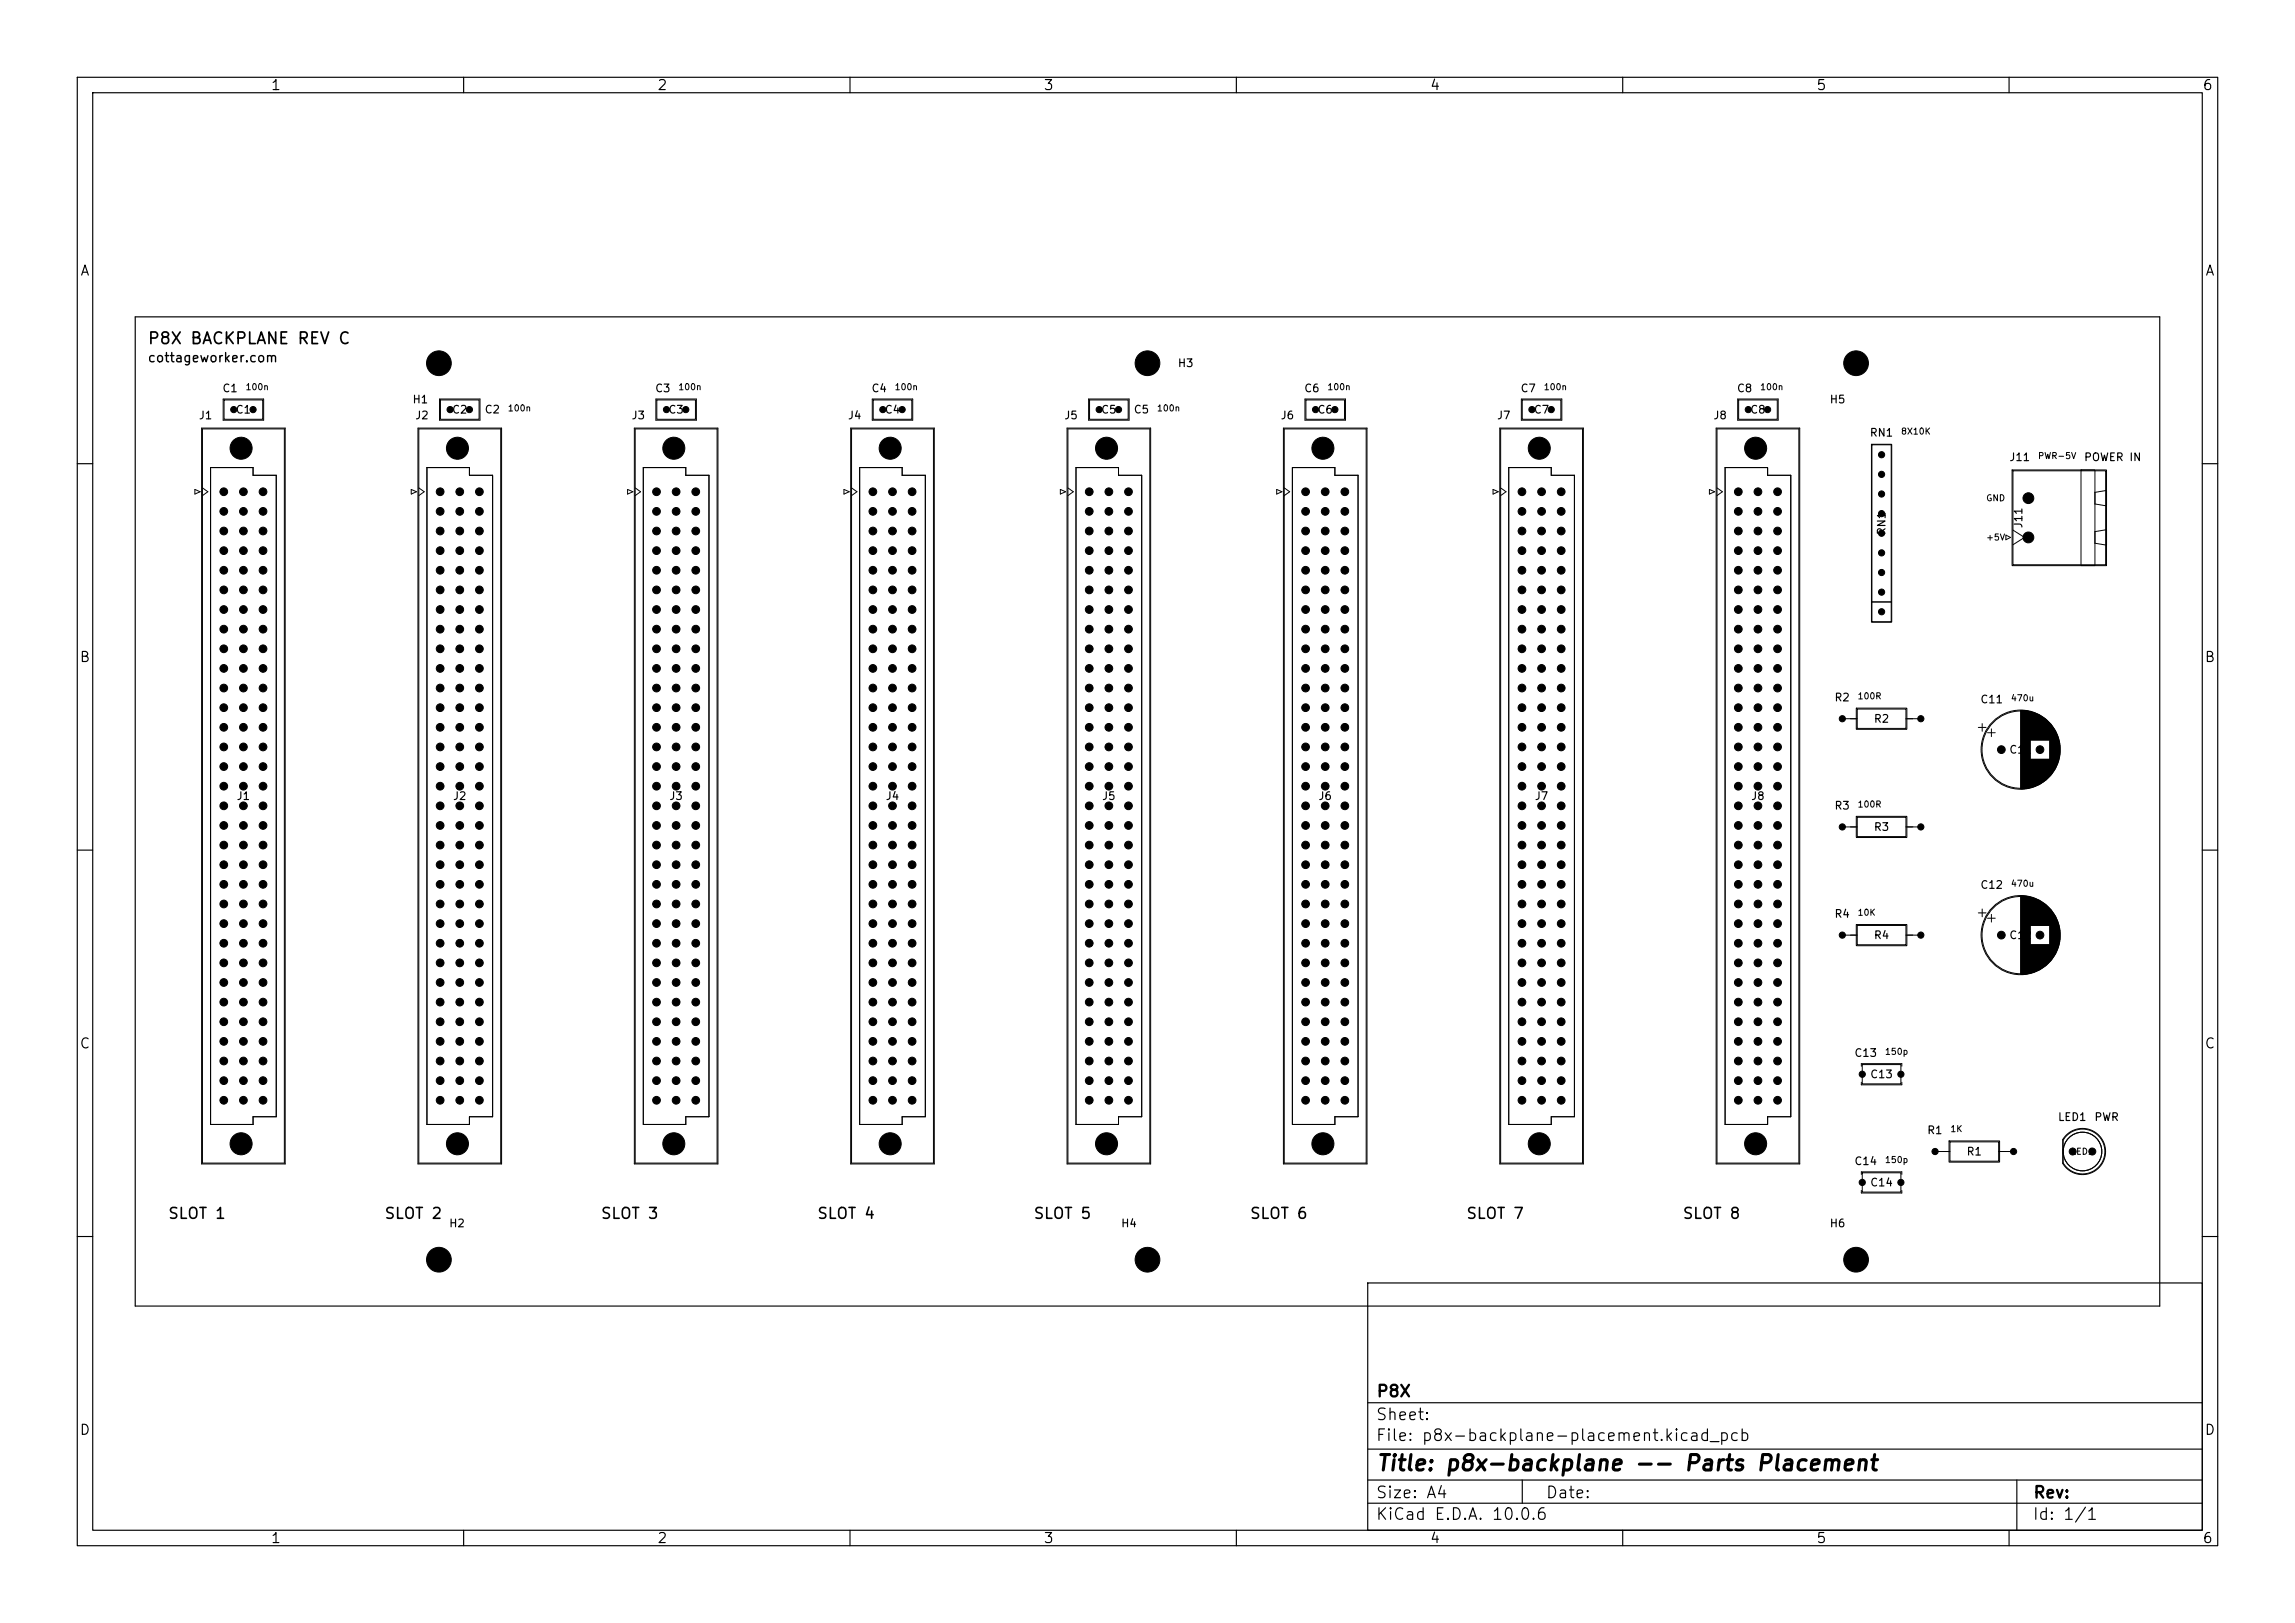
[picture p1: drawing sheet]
<svg xmlns="http://www.w3.org/2000/svg" width="297mm" height="210mm" viewBox="0 0 297 210" stroke-linecap="round" stroke-linejoin="round" font-family="sans-serif">
<defs><g id="words">
<text font-size="2" x="178" y="190.8">Title: p8x-backplane -- Parts Placement</text>
<g font-size="1.5">
<text x="19" y="44.9">P8X BACKPLANE REV C</text>
<text x="178" y="184.1">Sheet:</text>
<text x="178" y="181.1">P8X</text>
<text x="178" y="186.8">File: p8x-backplane-placement.kicad_pcb</text>
<text x="178" y="197">KiCad E.D.A. 10.0.6</text>
<text x="178" y="194.2">Size: A4</text>
<text x="200" y="194.2">Date:</text>
<text x="263" y="197">Id: 1/1</text>
<text x="263" y="194.2">Rev:</text>
</g>
<g font-size="1.4">
<text x="21.7" y="158.1">SLOT 1</text>
<text x="49.7" y="158.1">SLOT 2</text>
<text x="77.7" y="158.1">SLOT 3</text>
<text x="105.7" y="158.1">SLOT 4</text>
<text x="133.7" y="158.1">SLOT 5</text>
<text x="161.7" y="158.1">SLOT 6</text>
<text x="189.7" y="158.1">SLOT 7</text>
<text x="217.7" y="158.1">SLOT 8</text>
</g>
<g font-size="1.3">
<text x="35" y="12">1</text>
<text x="85" y="12">2</text>
<text x="135" y="12">3</text>
<text x="185" y="12">4</text>
<text x="235" y="12">5</text>
<text x="285" y="12">6</text>
<text x="10.3" y="36">A</text>
<text x="285.3" y="36">A</text>
<text x="10.2" y="86">B</text>
<text x="285.2" y="86">B</text>
<text x="10.2" y="136">C</text>
<text x="285.2" y="136">C</text>
<text x="10.2" y="186">D</text>
<text x="285.2" y="186">D</text>
<text x="35" y="200">1</text>
<text x="85" y="200">2</text>
<text x="135" y="200">3</text>
<text x="185" y="200">4</text>
<text x="235" y="200">5</text>
<text x="285" y="200">6</text>
</g>
<text font-size="1.2" x="19" y="47.2">cottageworker.com</text>
<g font-size="1">
<text x="152.3" y="47.7">H3</text>
<text x="28.7" y="51">C1</text>
<text x="30.4" y="53.8">C1</text>
<text x="53.3" y="52.4">H1</text>
<text x="58.4" y="53.8">C2</text>
<text x="62.6" y="53.7">C2</text>
<text x="84.7" y="51">C3</text>
<text x="86.4" y="53.8">C3</text>
<text x="112.7" y="51">C4</text>
<text x="114.4" y="53.8">C4</text>
<text x="142.4" y="53.8">C5</text>
<text x="146.6" y="53.7">C5</text>
<text x="168.7" y="51">C6</text>
<text x="170.4" y="53.8">C6</text>
<text x="196.7" y="51">C7</text>
<text x="198.4" y="53.8">C7</text>
<text x="224.7" y="51">C8</text>
<text x="226.4" y="53.8">C8</text>
<text x="236.7" y="52.4">H5</text>
<text x="25.7" y="54.5">J1</text>
<text x="53.7" y="54.5">J2</text>
<text x="81.7" y="54.5">J3</text>
<text x="109.7" y="54.5">J4</text>
<text x="137.7" y="54.5">J5</text>
<text x="165.7" y="54.5">J6</text>
<text x="193.7" y="54.5">J7</text>
<text x="221.7" y="54.5">J8</text>
<text x="241.9" y="56.7">RN1</text>
<text x="260" y="59.9">J11</text>
<text x="269.6" y="59.9">POWER IN</text>
<text x="244.3" y="69.3" transform="rotate(-90 244.3 69.3)">RN1</text>
<text x="262" y="68.4" transform="rotate(-90 262 68.4)">J11</text>
<text x="237.3" y="91">R2</text>
<text x="242.4" y="93.8">R2</text>
<text x="256.2" y="91.2">C11</text>
<text x="259.9" y="97.8">C11</text>
<text x="30.5" y="103.8">J1</text>
<text x="58.5" y="103.8">J2</text>
<text x="86.5" y="103.8">J3</text>
<text x="114.5" y="103.8">J4</text>
<text x="142.5" y="103.8">J5</text>
<text x="170.5" y="103.8">J6</text>
<text x="198.5" y="103.8">J7</text>
<text x="226.5" y="103.8">J8</text>
<text x="237.3" y="105">R3</text>
<text x="242.4" y="107.8">R3</text>
<text x="237.3" y="119">R4</text>
<text x="256.2" y="115.2">C12</text>
<text x="242.4" y="121.8">R4</text>
<text x="259.9" y="121.8">C12</text>
<text x="239.9" y="137">C13</text>
<text x="241.9" y="139.8">C13</text>
<text x="249.3" y="147">R1</text>
<text x="254.4" y="149.8">R1</text>
<text x="266.2" y="145.3">LED1</text>
<text x="271" y="145.3">PWR</text>
<text x="239.9" y="151">C14</text>
<text x="241.9" y="153.8">C14</text>
<text x="58" y="159">H2</text>
<text x="145" y="159">H4</text>
<text x="236.7" y="159">H6</text>
</g>
<g font-size=".8">
<text x="31.7" y="50.7">100n</text>
<text x="65.6" y="53.4">100n</text>
<text x="87.7" y="50.7">100n</text>
<text x="115.7" y="50.7">100n</text>
<text x="149.6" y="53.4">100n</text>
<text x="171.7" y="50.7">100n</text>
<text x="199.7" y="50.7">100n</text>
<text x="227.7" y="50.7">100n</text>
<text x="245.9" y="56.4">8X10K</text>
<text x="263.7" y="59.6">PWR-5V</text>
<text x="257" y="65.1">GND</text>
<text x="257" y="70.1">+5V</text>
<text x="240.3" y="90.7">100R</text>
<text x="260.2" y="90.9">470u</text>
<text x="240.3" y="104.7">100R</text>
<text x="240.3" y="118.7">10K</text>
<text x="260.2" y="114.9">470u</text>
<text x="243.9" y="136.7">150p</text>
<text x="252.3" y="146.7">1K</text>
<text x="268" y="149.6">LED1</text>
<text x="243.9" y="150.7">150p</text>
</g>
</g></defs>
<g fill="none" stroke="#000" stroke-width=".15">
<path d="M10 10h277v190h-277zM12 12h273v186h-273zM60 10v2M110 10v2M160 10v2M210 10v2M260 10v2M17.5 41h262v128h-262zM10 60h2M285 60h2M10 110h2M285 110h2"/>
<path d="M10 160h2M177 166h108v32h-108zM285 160h2M60 198v2M110 198v2M160 198v2M177 194.5h108M177 191.5h108M177 187.5h108M177 181.5h108M197 191.5v3M210 198v2"/>
<path d="M260 198v2M261 191.5v6.5"/>
</g>
<g fill="none" stroke="#000" stroke-width=".13">
<path d="M26.1 55.4h10.8v95.2h-10.8zM26.2 55.5h10.6v95h-10.6zM28.9 51.6h5.2v2.8h-5.2zM29 51.7h5v2.6h-5zM54.1 55.4h10.8v95.2h-10.8zM54.2 55.5h10.6v95h-10.6zM56.9 51.6h5.2v2.8h-5.2zM57 51.7h5v2.6h-5zM82.1 55.4h10.8v95.2h-10.8zM82.2 55.5h10.6v95h-10.6zM84.9 51.6h5.2v2.8h-5.2zM85 51.7h5v2.6h-5z"/>
<path d="M110.1 55.4h10.8v95.2h-10.8zM110.2 55.5h10.6v95h-10.6zM112.9 51.6h5.2v2.8h-5.2zM113 51.7h5v2.6h-5zM138.1 55.4h10.8v95.2h-10.8zM138.2 55.5h10.6v95h-10.6zM140.9 51.6h5.2v2.8h-5.2zM141 51.7h5v2.6h-5zM166.1 55.4h10.8v95.2h-10.8zM166.2 55.5h10.6v95h-10.6zM168.9 51.6h5.2v2.8h-5.2zM169 51.7h5v2.6h-5z"/>
<path d="M194.1 55.4h10.8v95.2h-10.8zM194.2 55.5h10.6v95h-10.6zM196.9 51.6h5.2v2.8h-5.2zM197 51.7h5v2.6h-5zM222.1 55.4h10.8v95.2h-10.8zM222.2 55.5h10.6v95h-10.6zM224.9 51.6h5.2v2.8h-5.2zM225 51.7h5v2.6h-5zM242.2 57.5h2.6v23h-2.6zM242.2 57.6h2.6v22.8h-2.6zM25.2 63.3l.7 .3-.7 .3zM26.2 63.1l.7 .5-.7 .5"/>
<path d="M27.3 60.5h5.5v1h2.9v83h-2.9v1h-5.5zM53.2 63.3l.7 .3-.7 .3zM54.2 63.1l.7 .5-.7 .5M55.2 60.5h5.5v1h3.1v83h-3.1v1h-5.5zM81.2 63.3l.7 .3-.7 .3zM82.2 63.1l.7 .5-.7 .5M83.2 60.5h5.5v1h3v83h-3v1h-5.5zM109.2 63.3l.7 .3-.7 .3zM110.2 63.1l.7 .5-.7 .5M111.2 60.5h5.5v1h3v83h-3v1h-5.5zM137.2 63.3l.7 .3-.7 .3zM138.2 63.1l.7 .5-.7 .5"/>
<path d="M139.3 60.5h5.4v1h3.1v83h-3.1v1h-5.4zM165.2 63.3l.7 .3-.7 .3zM166.2 63.1l.7 .5-.7 .5M167.2 60.5h5.6v1h2.9v83h-2.9v1h-5.6zM193.2 63.3l.7 .3-.7 .3zM194.2 63.1l.7 .5-.7 .5M195.2 60.5h5.5v1h3.1v83h-3.1v1h-5.5zM221.2 63.3l.7 .3-.7 .3zM222.2 63.1l.7 .5-.7 .5M223.3 60.5h5.4v1h3v83h-3v1h-5.4zM242.2 77.9h2.6M259.6 69.2l.6 .3-.6 .3z"/>
<path d="M260.4 60.8h12.2v12.4h-12.2zM260.5 60.9h12v12.2h-12zM260.5 68.6l1.5 .9-1.5 1M269.3 60.8h1.8v12.4h-1.8zM271.1 63.7l1.5-.2v2l-1.5-.3zM271.1 68.8l1.5-.3v2l-1.5-.2zM238.4 93h1.9M240.2 91.6h6.6v2.8h-6.6zM240.4 91.7h6.2v2.6h-6.2zM246.6 93h2M256 94.1h1M256.5 93.6v1"/>
<path d="M257.2 94.8h1M257.7 94.3v1M261.5 91.9v10.2M261.6 91.9v10.2M261.7 91.9v10.2M261.8 91.9v10.2M261.9 91.9v10.2M262 91.9v10.2M262.1 92v10M262.2 92v10M262.3 92v10M262.4 92v10"/>
<path d="M262.5 92v10M262.6 92v10M262.7 92.1v9.8M262.8 92.1v3.7M262.8 98.2v3.7M262.9 92.1v3.7M262.9 98.2v3.7M263 92.1v3.7M263 98.2v3.7M263 92.2v3.6M263 98.2v3.6M263.1 92.2v3.6"/>
<path d="M263.1 98.2v3.6M263.2 92.2v3.6M263.2 98.2v3.6M263.3 92.2v3.6M263.3 98.2v3.6M263.3 92.3v3.5M263.3 98.2v3.5M263.4 92.3v3.5M263.4 98.2v3.5M263.5 92.3v3.5M263.5 98.2v3.5M263.6 92.4v3.4"/>
<path d="M263.6 98.2v3.4M263.7 92.4v3.4M263.7 98.2v3.4M263.8 92.5v3.3M263.8 98.2v3.3M263.9 92.5v3.3M263.9 98.2v3.3M264 92.6v3.2M264 98.2v3.2M264.1 92.6v3.2M264.1 98.2v3.2M264.1 92.7v3.1"/>
<path d="M264.1 98.2v3.1M264.2 92.7v3.1M264.2 98.2v3.1M264.3 92.7v3.1M264.3 98.2v3.1M264.3 92.8v3M264.3 98.2v3M264.4 92.8v3M264.4 98.2v3M264.5 92.9v2.9M264.5 98.2v2.9M264.6 93v2.8"/>
<path d="M264.6 98.2v2.9M264.6 98.2v2.8M264.7 93v2.8M264.7 98.2v2.8M264.7 93.1v2.7M264.7 98.2v2.7M264.8 93.1v2.7M264.8 98.2v2.7M264.9 93.2v2.6M264.9 98.2v2.6M265 93.3v2.5M265 98.2v2.5"/>
<path d="M265.1 93.4v2.4M265.1 98.2v2.4M265.2 93.5v2.3M265.2 98.2v2.3M265.3 93.6v6.8M265.3 93.7v6.6M265.4 93.7v6.6M265.5 93.8v6.4M265.5 93.9v6.2M265.6 93.9v6.2M265.6 94v6M265.7 94.1v5.8"/>
<path d="M265.7 94.2v5.6M265.8 94.2v5.6M265.8 94.3v5.4M265.9 94.4v5.2M265.9 94.5v5M266 94.6v4.8M266.1 94.7v4.6M266.1 94.8v4.4M266.1 94.9v4.2M266.2 95v4M266.2 95.1v3.8M266.3 95.2v3.6"/>
<path d="M266.3 95.3v3.4M266.3 95.4v3.2M266.4 95.5v3M266.4 95.6v2.8M266.5 95.8v2.4M266.5 95.9v2.2M266.5 96.1v1.8M266.6 96.4v1.2M238.4 107h1.9M240.2 119.6h6.6v2.8h-6.6zM240.2 105.6h6.6v2.8h-6.6zM240.4 119.8h6.2v2.4h-6.2z"/>
<path d="M240.4 105.8h6.2v2.4h-6.2zM246.6 107h2M256 118.1h1M256.5 117.6v1M257.2 118.8h1M257.7 118.3v1M261.5 115.9v10.2M261.6 115.9v10.2M261.7 115.9v10.2M261.8 115.9v10.2M261.9 115.9v10.2M262 115.9v10.2"/>
<path d="M262.1 116v10M262.2 116v10M262.3 116v10M262.4 116v10M262.5 116v10M262.6 116v10M262.7 116.1v9.8M262.8 116.1v3.7M262.9 116.1v3.7M263 116.1v3.7M263 116.2v3.6M263.1 116.2v3.6"/>
<path d="M263.2 116.2v3.6M263.3 116.2v3.6M263.3 116.3v3.5M263.4 116.3v3.5M263.5 116.3v3.5M263.6 116.4v3.4M263.7 116.4v3.4M263.8 116.5v3.3M263.9 116.5v3.3M264 116.6v3.2M264.1 116.6v3.2M264.1 116.7v3.1"/>
<path d="M264.2 116.7v3.1M264.3 116.7v3.1M264.3 116.8v3M264.4 116.8v3M264.5 116.9v2.9M264.6 117v2.8M264.7 117v2.8M264.7 117.1v2.7M264.8 117.1v2.7M264.9 117.2v2.6M265 117.3v2.5M265.1 117.4v2.4"/>
<path d="M265.2 117.5v2.3M265.3 117.6v6.8M265.3 117.7v6.6M265.4 117.7v6.6M265.5 117.8v6.4M265.5 117.9v6.2M265.6 117.9v6.2M265.6 118v6M265.7 118.1v5.8M265.7 118.2v5.6M265.8 118.2v5.6M265.8 118.3v5.4"/>
<path d="M265.9 118.4v5.2M265.9 118.5v5M266 118.6v4.8M266.1 118.7v4.6M266.1 118.8v4.4M266.1 118.9v4.2M266.2 119v4M266.2 119.1v3.8M266.3 119.2v3.6M266.3 119.3v3.4M266.3 119.4v3.2M266.4 119.5v3"/>
<path d="M266.4 119.6v2.8M266.5 119.8v2.4M266.5 119.9v2.2M238.4 121h1.9M240.9 138v-.4h5.2v.4M241 137.8h5v2.4h-5zM246.6 121h2M262.8 122.2v3.7M262.9 122.2v3.7M263 122.2v3.7M263 122.2v3.6M263.1 122.2v3.6"/>
<path d="M263.2 122.2v3.6M263.3 122.2v3.6M263.3 122.2v3.5M263.4 122.2v3.5M263.5 122.2v3.5M263.6 122.2v3.4M263.7 122.2v3.4M263.8 122.2v3.3M263.9 122.2v3.3M264 122.2v3.2M264.1 122.2v3.2M264.1 122.2v3.1"/>
<path d="M264.2 122.2v3.1M264.3 122.2v3.1M264.3 122.2v3M264.4 122.2v3M264.5 122.2v2.9M264.6 122.2v2.9M264.6 122.2v2.8M264.7 122.2v2.8M264.7 122.2v2.7M264.8 122.2v2.7M264.9 122.2v2.6M265 122.2v2.5"/>
<path d="M265.1 122.2v2.4M265.2 122.2v2.3M266.5 120.1v1.8M266.6 120.4v1.2M240.9 152v-.4h5.2v.4M240.9 140v.4h5.2v-.4M240.9 154v.4h5.2v-.4M241 151.8h5v2.4h-5zM250.4 149h1.9M252.2 147.6h6.6v2.8h-6.6zM252.4 147.8h6.3v2.4h-6.3zM258.7 149h1.9"/>
<path d="M267.4 146.9a2.99 2.99 0 0 1 4.4 .2 2.99 2.99 0 0 1-.6 4.3 2.99 2.99 0 0 1-4.3-.9v-3zM267.4 147a2.9 2.9 0 0 1 4.3 .1 2.9 2.9 0 0 1-.5 4.3 2.9 2.9 0 0 1-4.2-.9v-3z"/>
<circle cx="261.5" cy="97" r="5"/>
<circle cx="261.5" cy="97" r="5.1"/>
<circle cx="261.5" cy="121" r="5"/>
<circle cx="261.5" cy="121" r="5.1"/>
<circle cx="269.5" cy="149" r="2.5"/>
</g>
<g fill="#000" stroke="#000" stroke-width=".13">
<circle cx="30.2" cy="53" r=".4"/>
<circle cx="31.2" cy="58" r="1.43"/>
<circle cx="32.7" cy="53" r=".4"/>
<circle cx="56.8" cy="47" r="1.6"/>
<circle cx="58.3" cy="53" r=".4"/>
<circle cx="59.2" cy="58" r="1.42"/>
<circle cx="60.7" cy="53" r=".4"/>
<circle cx="86.2" cy="53" r=".4"/>
<circle cx="87.2" cy="58" r="1.42"/>
<circle cx="88.7" cy="53" r=".4"/>
<circle cx="114.2" cy="53" r=".4"/>
<circle cx="115.2" cy="58" r="1.43"/>
<circle cx="116.7" cy="53" r=".4"/>
<circle cx="142.3" cy="53" r=".4"/>
<circle cx="143.2" cy="58" r="1.43"/>
<circle cx="144.7" cy="53" r=".4"/>
<circle cx="148.5" cy="47" r="1.6"/>
<circle cx="170.3" cy="53" r=".4"/>
<circle cx="171.2" cy="58" r="1.42"/>
<circle cx="172.7" cy="53" r=".4"/>
<circle cx="198.2" cy="53" r=".4"/>
<circle cx="199.2" cy="58" r="1.42"/>
<circle cx="200.8" cy="53" r=".4"/>
<circle cx="226.2" cy="53" r=".4"/>
<circle cx="227.2" cy="58" r="1.42"/>
<circle cx="228.8" cy="53" r=".4"/>
<circle cx="240.2" cy="47" r="1.6"/>
<circle cx="243.5" cy="58.8" r=".4"/>
<circle cx="29" cy="73.8" r=".5"/>
<circle cx="29" cy="68.7" r=".5"/>
<circle cx="29" cy="63.6" r=".5"/>
<circle cx="29" cy="71.2" r=".5"/>
<circle cx="29" cy="78.9" r=".5"/>
<circle cx="29" cy="66.2" r=".5"/>
<circle cx="29" cy="76.3" r=".5"/>
<circle cx="31.5" cy="68.7" r=".5"/>
<circle cx="31.5" cy="63.6" r=".5"/>
<circle cx="31.5" cy="73.8" r=".5"/>
<circle cx="31.5" cy="71.2" r=".5"/>
<circle cx="31.5" cy="76.3" r=".5"/>
<circle cx="31.5" cy="78.9" r=".5"/>
<circle cx="31.5" cy="66.2" r=".5"/>
<circle cx="34" cy="73.8" r=".5"/>
<circle cx="34" cy="66.2" r=".5"/>
<circle cx="34" cy="78.9" r=".5"/>
<circle cx="34" cy="68.7" r=".5"/>
<circle cx="34" cy="63.6" r=".5"/>
<circle cx="34" cy="76.3" r=".5"/>
<circle cx="34" cy="71.2" r=".5"/>
<circle cx="57" cy="73.8" r=".5"/>
<circle cx="57" cy="63.6" r=".5"/>
<circle cx="57" cy="78.9" r=".5"/>
<circle cx="57" cy="66.2" r=".5"/>
<circle cx="57" cy="71.2" r=".5"/>
<circle cx="57" cy="76.3" r=".5"/>
<circle cx="57" cy="68.7" r=".5"/>
<circle cx="59.5" cy="76.3" r=".5"/>
<circle cx="59.5" cy="68.7" r=".5"/>
<circle cx="59.5" cy="63.6" r=".5"/>
<circle cx="59.5" cy="71.2" r=".5"/>
<circle cx="59.5" cy="73.8" r=".5"/>
<circle cx="59.5" cy="66.2" r=".5"/>
<circle cx="59.5" cy="78.9" r=".5"/>
<circle cx="62" cy="73.8" r=".5"/>
<circle cx="62" cy="76.3" r=".5"/>
<circle cx="62" cy="71.2" r=".5"/>
<circle cx="62" cy="68.7" r=".5"/>
<circle cx="62" cy="66.2" r=".5"/>
<circle cx="62" cy="63.6" r=".5"/>
<circle cx="62" cy="78.9" r=".5"/>
<circle cx="85" cy="78.9" r=".5"/>
<circle cx="85" cy="73.8" r=".5"/>
<circle cx="85" cy="66.2" r=".5"/>
<circle cx="85" cy="63.6" r=".5"/>
<circle cx="85" cy="71.2" r=".5"/>
<circle cx="85" cy="76.3" r=".5"/>
<circle cx="85" cy="68.7" r=".5"/>
<circle cx="87.5" cy="66.2" r=".5"/>
<circle cx="87.5" cy="71.2" r=".5"/>
<circle cx="87.5" cy="76.3" r=".5"/>
<circle cx="87.5" cy="78.9" r=".5"/>
<circle cx="87.5" cy="73.8" r=".5"/>
<circle cx="87.5" cy="68.7" r=".5"/>
<circle cx="87.5" cy="63.6" r=".5"/>
<circle cx="90" cy="73.8" r=".5"/>
<circle cx="90" cy="78.9" r=".5"/>
<circle cx="90" cy="68.7" r=".5"/>
<circle cx="90" cy="63.6" r=".5"/>
<circle cx="90" cy="66.2" r=".5"/>
<circle cx="90" cy="71.2" r=".5"/>
<circle cx="90" cy="76.3" r=".5"/>
<circle cx="113" cy="66.2" r=".5"/>
<circle cx="113" cy="71.2" r=".5"/>
<circle cx="113" cy="73.8" r=".5"/>
<circle cx="113" cy="76.3" r=".5"/>
<circle cx="113" cy="78.9" r=".5"/>
<circle cx="113" cy="68.7" r=".5"/>
<circle cx="113" cy="63.6" r=".5"/>
<circle cx="115.5" cy="63.6" r=".5"/>
<circle cx="115.5" cy="66.2" r=".5"/>
<circle cx="115.5" cy="73.8" r=".5"/>
<circle cx="115.5" cy="78.9" r=".5"/>
<circle cx="115.5" cy="68.7" r=".5"/>
<circle cx="115.5" cy="76.3" r=".5"/>
<circle cx="115.5" cy="71.2" r=".5"/>
<circle cx="118" cy="68.7" r=".5"/>
<circle cx="118" cy="63.6" r=".5"/>
<circle cx="118" cy="71.2" r=".5"/>
<circle cx="118" cy="73.8" r=".5"/>
<circle cx="118" cy="66.2" r=".5"/>
<circle cx="118" cy="76.3" r=".5"/>
<circle cx="118" cy="78.9" r=".5"/>
<circle cx="141" cy="63.6" r=".5"/>
<circle cx="141" cy="73.8" r=".5"/>
<circle cx="141" cy="76.3" r=".5"/>
<circle cx="141" cy="66.2" r=".5"/>
<circle cx="141" cy="68.7" r=".5"/>
<circle cx="141" cy="78.9" r=".5"/>
<circle cx="141" cy="71.2" r=".5"/>
<circle cx="143.5" cy="68.7" r=".5"/>
<circle cx="143.5" cy="71.2" r=".5"/>
<circle cx="143.5" cy="66.2" r=".5"/>
<circle cx="143.5" cy="73.8" r=".5"/>
<circle cx="143.5" cy="76.3" r=".5"/>
<circle cx="143.5" cy="78.9" r=".5"/>
<circle cx="143.5" cy="63.6" r=".5"/>
<circle cx="146" cy="63.6" r=".5"/>
<circle cx="146" cy="78.9" r=".5"/>
<circle cx="146" cy="76.3" r=".5"/>
<circle cx="146" cy="66.2" r=".5"/>
<circle cx="146" cy="68.7" r=".5"/>
<circle cx="146" cy="71.2" r=".5"/>
<circle cx="146" cy="73.8" r=".5"/>
<circle cx="169" cy="76.3" r=".5"/>
<circle cx="169" cy="68.7" r=".5"/>
<circle cx="169" cy="66.2" r=".5"/>
<circle cx="169" cy="71.2" r=".5"/>
<circle cx="169" cy="73.8" r=".5"/>
<circle cx="169" cy="63.6" r=".5"/>
<circle cx="169" cy="78.9" r=".5"/>
<circle cx="171.5" cy="66.2" r=".5"/>
<circle cx="171.5" cy="78.9" r=".5"/>
<circle cx="171.5" cy="68.7" r=".5"/>
<circle cx="171.5" cy="63.6" r=".5"/>
<circle cx="171.5" cy="73.8" r=".5"/>
<circle cx="171.5" cy="76.3" r=".5"/>
<circle cx="171.5" cy="71.2" r=".5"/>
<circle cx="174" cy="63.6" r=".5"/>
<circle cx="174" cy="78.9" r=".5"/>
<circle cx="174" cy="66.2" r=".5"/>
<circle cx="174" cy="68.7" r=".5"/>
<circle cx="174" cy="73.8" r=".5"/>
<circle cx="174" cy="76.3" r=".5"/>
<circle cx="174" cy="71.2" r=".5"/>
<circle cx="197" cy="71.2" r=".5"/>
<circle cx="197" cy="73.8" r=".5"/>
<circle cx="197" cy="76.3" r=".5"/>
<circle cx="197" cy="78.9" r=".5"/>
<circle cx="197" cy="68.7" r=".5"/>
<circle cx="197" cy="63.6" r=".5"/>
<circle cx="197" cy="66.2" r=".5"/>
<circle cx="199.5" cy="78.9" r=".5"/>
<circle cx="199.5" cy="63.6" r=".5"/>
<circle cx="199.5" cy="66.2" r=".5"/>
<circle cx="199.5" cy="73.8" r=".5"/>
<circle cx="199.5" cy="76.3" r=".5"/>
<circle cx="199.5" cy="68.7" r=".5"/>
<circle cx="199.5" cy="71.2" r=".5"/>
<circle cx="202" cy="73.8" r=".5"/>
<circle cx="202" cy="76.3" r=".5"/>
<circle cx="202" cy="78.9" r=".5"/>
<circle cx="202" cy="68.7" r=".5"/>
<circle cx="202" cy="63.6" r=".5"/>
<circle cx="202" cy="71.2" r=".5"/>
<circle cx="202" cy="66.2" r=".5"/>
<circle cx="225" cy="78.9" r=".5"/>
<circle cx="225" cy="66.2" r=".5"/>
<circle cx="225" cy="71.2" r=".5"/>
<circle cx="225" cy="76.3" r=".5"/>
<circle cx="225" cy="73.8" r=".5"/>
<circle cx="225" cy="68.7" r=".5"/>
<circle cx="225" cy="63.6" r=".5"/>
<circle cx="227.5" cy="66.2" r=".5"/>
<circle cx="227.5" cy="68.7" r=".5"/>
<circle cx="227.5" cy="63.6" r=".5"/>
<circle cx="227.5" cy="73.8" r=".5"/>
<circle cx="227.5" cy="78.9" r=".5"/>
<circle cx="227.5" cy="71.2" r=".5"/>
<circle cx="227.5" cy="76.3" r=".5"/>
<circle cx="230" cy="68.7" r=".5"/>
<circle cx="230" cy="63.6" r=".5"/>
<circle cx="230" cy="71.2" r=".5"/>
<circle cx="230" cy="66.2" r=".5"/>
<circle cx="230" cy="78.9" r=".5"/>
<circle cx="230" cy="73.8" r=".5"/>
<circle cx="230" cy="76.3" r=".5"/>
<circle cx="243.5" cy="71.5" r=".4"/>
<circle cx="243.5" cy="74.1" r=".4"/>
<circle cx="243.5" cy="76.6" r=".4"/>
<circle cx="243.5" cy="69" r=".4"/>
<circle cx="243.5" cy="79.2" r=".4"/>
<circle cx="243.5" cy="63.9" r=".4"/>
<circle cx="243.5" cy="61.4" r=".4"/>
<circle cx="243.5" cy="66.5" r=".4"/>
<circle cx="262.5" cy="69.5" r=".7"/>
<circle cx="262.5" cy="64.5" r=".7"/>
<circle cx="29" cy="86.5" r=".5"/>
<circle cx="29" cy="94.1" r=".5"/>
<circle cx="29" cy="89" r=".5"/>
<circle cx="29" cy="83.9" r=".5"/>
<circle cx="29" cy="81.4" r=".5"/>
<circle cx="29" cy="91.6" r=".5"/>
<circle cx="29" cy="96.6" r=".5"/>
<circle cx="29" cy="99.2" r=".5"/>
<circle cx="31.5" cy="86.5" r=".5"/>
<circle cx="31.5" cy="89" r=".5"/>
<circle cx="31.5" cy="91.6" r=".5"/>
<circle cx="31.5" cy="83.9" r=".5"/>
<circle cx="31.5" cy="81.4" r=".5"/>
<circle cx="31.5" cy="99.2" r=".5"/>
<circle cx="31.5" cy="94.1" r=".5"/>
<circle cx="31.5" cy="96.6" r=".5"/>
<circle cx="34" cy="89" r=".5"/>
<circle cx="34" cy="83.9" r=".5"/>
<circle cx="34" cy="81.4" r=".5"/>
<circle cx="34" cy="91.6" r=".5"/>
<circle cx="34" cy="96.6" r=".5"/>
<circle cx="34" cy="86.5" r=".5"/>
<circle cx="34" cy="94.1" r=".5"/>
<circle cx="34" cy="99.2" r=".5"/>
<circle cx="57" cy="89" r=".5"/>
<circle cx="57" cy="91.6" r=".5"/>
<circle cx="57" cy="86.5" r=".5"/>
<circle cx="57" cy="94.1" r=".5"/>
<circle cx="57" cy="96.6" r=".5"/>
<circle cx="57" cy="83.9" r=".5"/>
<circle cx="57" cy="81.4" r=".5"/>
<circle cx="57" cy="99.2" r=".5"/>
<circle cx="59.5" cy="83.9" r=".5"/>
<circle cx="59.5" cy="94.1" r=".5"/>
<circle cx="59.5" cy="89" r=".5"/>
<circle cx="59.5" cy="91.6" r=".5"/>
<circle cx="59.5" cy="86.5" r=".5"/>
<circle cx="59.5" cy="81.4" r=".5"/>
<circle cx="59.5" cy="99.2" r=".5"/>
<circle cx="59.5" cy="96.6" r=".5"/>
<circle cx="62" cy="89" r=".5"/>
<circle cx="62" cy="81.4" r=".5"/>
<circle cx="62" cy="91.6" r=".5"/>
<circle cx="62" cy="94.1" r=".5"/>
<circle cx="62" cy="83.9" r=".5"/>
<circle cx="62" cy="86.5" r=".5"/>
<circle cx="62" cy="96.6" r=".5"/>
<circle cx="62" cy="99.2" r=".5"/>
<circle cx="85" cy="91.6" r=".5"/>
<circle cx="85" cy="94.1" r=".5"/>
<circle cx="85" cy="81.4" r=".5"/>
<circle cx="85" cy="89" r=".5"/>
<circle cx="85" cy="83.9" r=".5"/>
<circle cx="85" cy="86.5" r=".5"/>
<circle cx="85" cy="96.6" r=".5"/>
<circle cx="85" cy="99.2" r=".5"/>
<circle cx="87.5" cy="86.5" r=".5"/>
<circle cx="87.5" cy="94.1" r=".5"/>
<circle cx="87.5" cy="89" r=".5"/>
<circle cx="87.5" cy="91.6" r=".5"/>
<circle cx="87.5" cy="83.9" r=".5"/>
<circle cx="87.5" cy="81.4" r=".5"/>
<circle cx="87.5" cy="96.6" r=".5"/>
<circle cx="87.5" cy="99.2" r=".5"/>
<circle cx="90" cy="81.4" r=".5"/>
<circle cx="90" cy="86.5" r=".5"/>
<circle cx="90" cy="94.1" r=".5"/>
<circle cx="90" cy="89" r=".5"/>
<circle cx="90" cy="91.6" r=".5"/>
<circle cx="90" cy="83.9" r=".5"/>
<circle cx="90" cy="96.6" r=".5"/>
<circle cx="90" cy="99.2" r=".5"/>
<circle cx="113" cy="99.2" r=".5"/>
<circle cx="113" cy="86.5" r=".5"/>
<circle cx="113" cy="81.4" r=".5"/>
<circle cx="113" cy="89" r=".5"/>
<circle cx="113" cy="91.6" r=".5"/>
<circle cx="113" cy="96.6" r=".5"/>
<circle cx="113" cy="83.9" r=".5"/>
<circle cx="113" cy="94.1" r=".5"/>
<circle cx="115.5" cy="94.1" r=".5"/>
<circle cx="115.5" cy="81.4" r=".5"/>
<circle cx="115.5" cy="89" r=".5"/>
<circle cx="115.5" cy="99.2" r=".5"/>
<circle cx="115.5" cy="86.5" r=".5"/>
<circle cx="115.5" cy="91.6" r=".5"/>
<circle cx="115.5" cy="96.6" r=".5"/>
<circle cx="115.5" cy="83.9" r=".5"/>
<circle cx="118" cy="86.5" r=".5"/>
<circle cx="118" cy="89" r=".5"/>
<circle cx="118" cy="91.6" r=".5"/>
<circle cx="118" cy="83.9" r=".5"/>
<circle cx="118" cy="94.1" r=".5"/>
<circle cx="118" cy="81.4" r=".5"/>
<circle cx="118" cy="99.2" r=".5"/>
<circle cx="118" cy="96.6" r=".5"/>
<circle cx="141" cy="96.6" r=".5"/>
<circle cx="141" cy="86.5" r=".5"/>
<circle cx="141" cy="94.1" r=".5"/>
<circle cx="141" cy="99.2" r=".5"/>
<circle cx="141" cy="81.4" r=".5"/>
<circle cx="141" cy="89" r=".5"/>
<circle cx="141" cy="83.9" r=".5"/>
<circle cx="141" cy="91.6" r=".5"/>
<circle cx="143.5" cy="83.9" r=".5"/>
<circle cx="143.5" cy="89" r=".5"/>
<circle cx="143.5" cy="91.6" r=".5"/>
<circle cx="143.5" cy="86.5" r=".5"/>
<circle cx="143.5" cy="81.4" r=".5"/>
<circle cx="143.5" cy="94.1" r=".5"/>
<circle cx="143.5" cy="96.6" r=".5"/>
<circle cx="143.5" cy="99.2" r=".5"/>
<circle cx="146" cy="99.2" r=".5"/>
<circle cx="146" cy="86.5" r=".5"/>
<circle cx="146" cy="91.6" r=".5"/>
<circle cx="146" cy="94.1" r=".5"/>
<circle cx="146" cy="81.4" r=".5"/>
<circle cx="146" cy="89" r=".5"/>
<circle cx="146" cy="96.6" r=".5"/>
<circle cx="146" cy="83.9" r=".5"/>
<circle cx="169" cy="94.1" r=".5"/>
<circle cx="169" cy="81.4" r=".5"/>
<circle cx="169" cy="96.6" r=".5"/>
<circle cx="169" cy="83.9" r=".5"/>
<circle cx="169" cy="86.5" r=".5"/>
<circle cx="169" cy="91.6" r=".5"/>
<circle cx="169" cy="89" r=".5"/>
<circle cx="169" cy="99.2" r=".5"/>
<circle cx="171.5" cy="83.9" r=".5"/>
<circle cx="171.5" cy="86.5" r=".5"/>
<circle cx="171.5" cy="94.1" r=".5"/>
<circle cx="171.5" cy="89" r=".5"/>
<circle cx="171.5" cy="81.4" r=".5"/>
<circle cx="171.5" cy="91.6" r=".5"/>
<circle cx="171.5" cy="96.6" r=".5"/>
<circle cx="171.5" cy="99.2" r=".5"/>
<circle cx="174" cy="86.5" r=".5"/>
<circle cx="174" cy="96.6" r=".5"/>
<circle cx="174" cy="83.9" r=".5"/>
<circle cx="174" cy="94.1" r=".5"/>
<circle cx="174" cy="81.4" r=".5"/>
<circle cx="174" cy="89" r=".5"/>
<circle cx="174" cy="91.6" r=".5"/>
<circle cx="174" cy="99.2" r=".5"/>
<circle cx="197" cy="86.5" r=".5"/>
<circle cx="197" cy="91.6" r=".5"/>
<circle cx="197" cy="83.9" r=".5"/>
<circle cx="197" cy="94.1" r=".5"/>
<circle cx="197" cy="99.2" r=".5"/>
<circle cx="197" cy="81.4" r=".5"/>
<circle cx="197" cy="96.6" r=".5"/>
<circle cx="197" cy="89" r=".5"/>
<circle cx="199.5" cy="99.2" r=".5"/>
<circle cx="199.5" cy="81.4" r=".5"/>
<circle cx="199.5" cy="86.5" r=".5"/>
<circle cx="199.5" cy="96.6" r=".5"/>
<circle cx="199.5" cy="89" r=".5"/>
<circle cx="199.5" cy="91.6" r=".5"/>
<circle cx="199.5" cy="83.9" r=".5"/>
<circle cx="199.5" cy="94.1" r=".5"/>
<circle cx="202" cy="86.5" r=".5"/>
<circle cx="202" cy="83.9" r=".5"/>
<circle cx="202" cy="99.2" r=".5"/>
<circle cx="202" cy="81.4" r=".5"/>
<circle cx="202" cy="91.6" r=".5"/>
<circle cx="202" cy="96.6" r=".5"/>
<circle cx="202" cy="89" r=".5"/>
<circle cx="202" cy="94.1" r=".5"/>
<circle cx="225" cy="91.6" r=".5"/>
<circle cx="225" cy="83.9" r=".5"/>
<circle cx="225" cy="94.1" r=".5"/>
<circle cx="225" cy="96.6" r=".5"/>
<circle cx="225" cy="99.2" r=".5"/>
<circle cx="225" cy="81.4" r=".5"/>
<circle cx="225" cy="86.5" r=".5"/>
<circle cx="225" cy="89" r=".5"/>
<circle cx="227.5" cy="86.5" r=".5"/>
<circle cx="227.5" cy="94.1" r=".5"/>
<circle cx="227.5" cy="81.4" r=".5"/>
<circle cx="227.5" cy="83.9" r=".5"/>
<circle cx="227.5" cy="89" r=".5"/>
<circle cx="227.5" cy="91.6" r=".5"/>
<circle cx="227.5" cy="99.2" r=".5"/>
<circle cx="227.5" cy="96.6" r=".5"/>
<circle cx="230" cy="86.5" r=".5"/>
<circle cx="230" cy="83.9" r=".5"/>
<circle cx="230" cy="94.1" r=".5"/>
<circle cx="230" cy="81.4" r=".5"/>
<circle cx="230" cy="91.6" r=".5"/>
<circle cx="230" cy="96.6" r=".5"/>
<circle cx="230" cy="99.2" r=".5"/>
<circle cx="230" cy="89" r=".5"/>
<circle cx="238.4" cy="93" r=".4"/>
<circle cx="248.6" cy="93" r=".4"/>
<circle cx="259" cy="97" r=".5"/>
<circle cx="264" cy="97" r=".5"/>
<circle cx="29" cy="104.3" r=".5"/>
<circle cx="29" cy="117" r=".5"/>
<circle cx="29" cy="109.3" r=".5"/>
<circle cx="29" cy="106.8" r=".5"/>
<circle cx="29" cy="114.4" r=".5"/>
<circle cx="29" cy="101.7" r=".5"/>
<circle cx="29" cy="119.5" r=".5"/>
<circle cx="29" cy="111.9" r=".5"/>
<circle cx="31.5" cy="104.3" r=".5"/>
<circle cx="31.5" cy="106.8" r=".5"/>
<circle cx="31.5" cy="117" r=".5"/>
<circle cx="31.5" cy="114.4" r=".5"/>
<circle cx="31.5" cy="101.7" r=".5"/>
<circle cx="31.5" cy="109.3" r=".5"/>
<circle cx="31.5" cy="111.9" r=".5"/>
<circle cx="31.5" cy="119.5" r=".5"/>
<circle cx="34" cy="106.8" r=".5"/>
<circle cx="34" cy="109.3" r=".5"/>
<circle cx="34" cy="111.9" r=".5"/>
<circle cx="34" cy="117" r=".5"/>
<circle cx="34" cy="119.5" r=".5"/>
<circle cx="34" cy="104.3" r=".5"/>
<circle cx="34" cy="101.7" r=".5"/>
<circle cx="34" cy="114.4" r=".5"/>
<circle cx="57" cy="106.8" r=".5"/>
<circle cx="57" cy="117" r=".5"/>
<circle cx="57" cy="109.3" r=".5"/>
<circle cx="57" cy="104.3" r=".5"/>
<circle cx="57" cy="111.9" r=".5"/>
<circle cx="57" cy="119.5" r=".5"/>
<circle cx="57" cy="114.4" r=".5"/>
<circle cx="57" cy="101.7" r=".5"/>
<circle cx="59.5" cy="104.3" r=".5"/>
<circle cx="59.5" cy="106.8" r=".5"/>
<circle cx="59.5" cy="109.3" r=".5"/>
<circle cx="59.5" cy="114.4" r=".5"/>
<circle cx="59.5" cy="101.7" r=".5"/>
<circle cx="59.5" cy="111.9" r=".5"/>
<circle cx="59.5" cy="117" r=".5"/>
<circle cx="59.5" cy="119.5" r=".5"/>
<circle cx="62" cy="106.8" r=".5"/>
<circle cx="62" cy="109.3" r=".5"/>
<circle cx="62" cy="104.3" r=".5"/>
<circle cx="62" cy="114.4" r=".5"/>
<circle cx="62" cy="111.9" r=".5"/>
<circle cx="62" cy="117" r=".5"/>
<circle cx="62" cy="119.5" r=".5"/>
<circle cx="62" cy="101.7" r=".5"/>
<circle cx="85" cy="106.8" r=".5"/>
<circle cx="85" cy="117" r=".5"/>
<circle cx="85" cy="101.7" r=".5"/>
<circle cx="85" cy="104.3" r=".5"/>
<circle cx="85" cy="111.9" r=".5"/>
<circle cx="85" cy="119.5" r=".5"/>
<circle cx="85" cy="109.3" r=".5"/>
<circle cx="85" cy="114.4" r=".5"/>
<circle cx="87.5" cy="114.4" r=".5"/>
<circle cx="87.5" cy="101.7" r=".5"/>
<circle cx="87.5" cy="106.8" r=".5"/>
<circle cx="87.5" cy="111.9" r=".5"/>
<circle cx="87.5" cy="117" r=".5"/>
<circle cx="87.5" cy="104.3" r=".5"/>
<circle cx="87.5" cy="119.5" r=".5"/>
<circle cx="87.5" cy="109.3" r=".5"/>
<circle cx="90" cy="114.4" r=".5"/>
<circle cx="90" cy="119.5" r=".5"/>
<circle cx="90" cy="101.7" r=".5"/>
<circle cx="90" cy="104.3" r=".5"/>
<circle cx="90" cy="109.3" r=".5"/>
<circle cx="90" cy="106.8" r=".5"/>
<circle cx="90" cy="111.9" r=".5"/>
<circle cx="90" cy="117" r=".5"/>
<circle cx="113" cy="119.5" r=".5"/>
<circle cx="113" cy="101.7" r=".5"/>
<circle cx="113" cy="106.8" r=".5"/>
<circle cx="113" cy="111.9" r=".5"/>
<circle cx="113" cy="109.3" r=".5"/>
<circle cx="113" cy="117" r=".5"/>
<circle cx="113" cy="114.4" r=".5"/>
<circle cx="113" cy="104.3" r=".5"/>
<circle cx="115.5" cy="104.3" r=".5"/>
<circle cx="115.5" cy="119.5" r=".5"/>
<circle cx="115.5" cy="106.8" r=".5"/>
<circle cx="115.5" cy="111.9" r=".5"/>
<circle cx="115.5" cy="114.4" r=".5"/>
<circle cx="115.5" cy="101.7" r=".5"/>
<circle cx="115.5" cy="109.3" r=".5"/>
<circle cx="115.5" cy="117" r=".5"/>
<circle cx="118" cy="109.3" r=".5"/>
<circle cx="118" cy="117" r=".5"/>
<circle cx="118" cy="106.8" r=".5"/>
<circle cx="118" cy="104.3" r=".5"/>
<circle cx="118" cy="101.7" r=".5"/>
<circle cx="118" cy="111.9" r=".5"/>
<circle cx="118" cy="114.4" r=".5"/>
<circle cx="118" cy="119.5" r=".5"/>
<circle cx="141" cy="104.3" r=".5"/>
<circle cx="141" cy="111.9" r=".5"/>
<circle cx="141" cy="119.5" r=".5"/>
<circle cx="141" cy="101.7" r=".5"/>
<circle cx="141" cy="106.8" r=".5"/>
<circle cx="141" cy="117" r=".5"/>
<circle cx="141" cy="109.3" r=".5"/>
<circle cx="141" cy="114.4" r=".5"/>
<circle cx="143.5" cy="106.8" r=".5"/>
<circle cx="143.5" cy="117" r=".5"/>
<circle cx="143.5" cy="101.7" r=".5"/>
<circle cx="143.5" cy="104.3" r=".5"/>
<circle cx="143.5" cy="109.3" r=".5"/>
<circle cx="143.5" cy="111.9" r=".5"/>
<circle cx="143.5" cy="114.4" r=".5"/>
<circle cx="143.5" cy="119.5" r=".5"/>
<circle cx="146" cy="111.9" r=".5"/>
<circle cx="146" cy="101.7" r=".5"/>
<circle cx="146" cy="114.4" r=".5"/>
<circle cx="146" cy="119.5" r=".5"/>
<circle cx="146" cy="106.8" r=".5"/>
<circle cx="146" cy="109.3" r=".5"/>
<circle cx="146" cy="104.3" r=".5"/>
<circle cx="146" cy="117" r=".5"/>
<circle cx="169" cy="106.8" r=".5"/>
<circle cx="169" cy="111.9" r=".5"/>
<circle cx="169" cy="101.7" r=".5"/>
<circle cx="169" cy="104.3" r=".5"/>
<circle cx="169" cy="119.5" r=".5"/>
<circle cx="169" cy="114.4" r=".5"/>
<circle cx="169" cy="117" r=".5"/>
<circle cx="169" cy="109.3" r=".5"/>
<circle cx="171.5" cy="109.3" r=".5"/>
<circle cx="171.5" cy="104.3" r=".5"/>
<circle cx="171.5" cy="114.4" r=".5"/>
<circle cx="171.5" cy="106.8" r=".5"/>
<circle cx="171.5" cy="117" r=".5"/>
<circle cx="171.5" cy="111.9" r=".5"/>
<circle cx="171.5" cy="101.7" r=".5"/>
<circle cx="171.5" cy="119.5" r=".5"/>
<circle cx="174" cy="114.4" r=".5"/>
<circle cx="174" cy="101.7" r=".5"/>
<circle cx="174" cy="111.9" r=".5"/>
<circle cx="174" cy="104.3" r=".5"/>
<circle cx="174" cy="106.8" r=".5"/>
<circle cx="174" cy="109.3" r=".5"/>
<circle cx="174" cy="119.5" r=".5"/>
<circle cx="174" cy="117" r=".5"/>
<circle cx="197" cy="114.4" r=".5"/>
<circle cx="197" cy="119.5" r=".5"/>
<circle cx="197" cy="106.8" r=".5"/>
<circle cx="197" cy="111.9" r=".5"/>
<circle cx="197" cy="101.7" r=".5"/>
<circle cx="197" cy="109.3" r=".5"/>
<circle cx="197" cy="117" r=".5"/>
<circle cx="197" cy="104.3" r=".5"/>
<circle cx="199.5" cy="101.7" r=".5"/>
<circle cx="199.5" cy="111.9" r=".5"/>
<circle cx="199.5" cy="119.5" r=".5"/>
<circle cx="199.5" cy="106.8" r=".5"/>
<circle cx="199.5" cy="114.4" r=".5"/>
<circle cx="199.5" cy="117" r=".5"/>
<circle cx="199.5" cy="109.3" r=".5"/>
<circle cx="199.5" cy="104.3" r=".5"/>
<circle cx="202" cy="111.9" r=".5"/>
<circle cx="202" cy="109.3" r=".5"/>
<circle cx="202" cy="119.5" r=".5"/>
<circle cx="202" cy="104.3" r=".5"/>
<circle cx="202" cy="106.8" r=".5"/>
<circle cx="202" cy="114.4" r=".5"/>
<circle cx="202" cy="117" r=".5"/>
<circle cx="202" cy="101.7" r=".5"/>
<circle cx="225" cy="101.7" r=".5"/>
<circle cx="225" cy="119.5" r=".5"/>
<circle cx="225" cy="106.8" r=".5"/>
<circle cx="225" cy="114.4" r=".5"/>
<circle cx="225" cy="109.3" r=".5"/>
<circle cx="225" cy="111.9" r=".5"/>
<circle cx="225" cy="104.3" r=".5"/>
<circle cx="225" cy="117" r=".5"/>
<circle cx="227.5" cy="114.4" r=".5"/>
<circle cx="227.5" cy="104.3" r=".5"/>
<circle cx="227.5" cy="109.3" r=".5"/>
<circle cx="227.5" cy="111.9" r=".5"/>
<circle cx="227.5" cy="101.7" r=".5"/>
<circle cx="227.5" cy="106.8" r=".5"/>
<circle cx="227.5" cy="117" r=".5"/>
<circle cx="227.5" cy="119.5" r=".5"/>
<circle cx="230" cy="104.3" r=".5"/>
<circle cx="230" cy="101.7" r=".5"/>
<circle cx="230" cy="114.4" r=".5"/>
<circle cx="230" cy="106.8" r=".5"/>
<circle cx="230" cy="109.3" r=".5"/>
<circle cx="230" cy="111.9" r=".5"/>
<circle cx="230" cy="117" r=".5"/>
<circle cx="230" cy="119.5" r=".5"/>
<circle cx="238.4" cy="107" r=".4"/>
<circle cx="248.6" cy="107" r=".4"/>
<circle cx="29" cy="124.6" r=".5"/>
<circle cx="29" cy="122" r=".5"/>
<circle cx="29" cy="129.7" r=".5"/>
<circle cx="29" cy="137.3" r=".5"/>
<circle cx="29" cy="127.1" r=".5"/>
<circle cx="29" cy="132.2" r=".5"/>
<circle cx="29" cy="134.7" r=".5"/>
<circle cx="29" cy="139.8" r=".5"/>
<circle cx="31.5" cy="124.6" r=".5"/>
<circle cx="31.5" cy="122" r=".5"/>
<circle cx="31.5" cy="129.7" r=".5"/>
<circle cx="31.5" cy="127.1" r=".5"/>
<circle cx="31.5" cy="132.2" r=".5"/>
<circle cx="31.5" cy="137.3" r=".5"/>
<circle cx="31.5" cy="139.8" r=".5"/>
<circle cx="31.5" cy="134.7" r=".5"/>
<circle cx="34" cy="122" r=".5"/>
<circle cx="34" cy="124.6" r=".5"/>
<circle cx="34" cy="129.7" r=".5"/>
<circle cx="34" cy="127.1" r=".5"/>
<circle cx="34" cy="137.3" r=".5"/>
<circle cx="34" cy="132.2" r=".5"/>
<circle cx="34" cy="134.7" r=".5"/>
<circle cx="34" cy="139.8" r=".5"/>
<circle cx="57" cy="122" r=".5"/>
<circle cx="57" cy="124.6" r=".5"/>
<circle cx="57" cy="129.7" r=".5"/>
<circle cx="57" cy="127.1" r=".5"/>
<circle cx="57" cy="134.7" r=".5"/>
<circle cx="57" cy="132.2" r=".5"/>
<circle cx="57" cy="137.3" r=".5"/>
<circle cx="57" cy="139.8" r=".5"/>
<circle cx="59.5" cy="124.6" r=".5"/>
<circle cx="59.5" cy="122" r=".5"/>
<circle cx="59.5" cy="129.7" r=".5"/>
<circle cx="59.5" cy="132.2" r=".5"/>
<circle cx="59.5" cy="134.7" r=".5"/>
<circle cx="59.5" cy="137.3" r=".5"/>
<circle cx="59.5" cy="127.1" r=".5"/>
<circle cx="59.5" cy="139.8" r=".5"/>
<circle cx="62" cy="122" r=".5"/>
<circle cx="62" cy="124.6" r=".5"/>
<circle cx="62" cy="129.7" r=".5"/>
<circle cx="62" cy="137.3" r=".5"/>
<circle cx="62" cy="139.8" r=".5"/>
<circle cx="62" cy="132.2" r=".5"/>
<circle cx="62" cy="134.7" r=".5"/>
<circle cx="62" cy="127.1" r=".5"/>
<circle cx="85" cy="122" r=".5"/>
<circle cx="85" cy="124.6" r=".5"/>
<circle cx="85" cy="127.1" r=".5"/>
<circle cx="85" cy="129.7" r=".5"/>
<circle cx="85" cy="132.2" r=".5"/>
<circle cx="85" cy="134.7" r=".5"/>
<circle cx="85" cy="137.3" r=".5"/>
<circle cx="85" cy="139.8" r=".5"/>
<circle cx="87.5" cy="124.6" r=".5"/>
<circle cx="87.5" cy="122" r=".5"/>
<circle cx="87.5" cy="132.2" r=".5"/>
<circle cx="87.5" cy="134.7" r=".5"/>
<circle cx="87.5" cy="129.7" r=".5"/>
<circle cx="87.5" cy="127.1" r=".5"/>
<circle cx="87.5" cy="137.3" r=".5"/>
<circle cx="87.5" cy="139.8" r=".5"/>
<circle cx="90" cy="124.6" r=".5"/>
<circle cx="90" cy="122" r=".5"/>
<circle cx="90" cy="127.1" r=".5"/>
<circle cx="90" cy="132.2" r=".5"/>
<circle cx="90" cy="134.7" r=".5"/>
<circle cx="90" cy="139.8" r=".5"/>
<circle cx="90" cy="129.7" r=".5"/>
<circle cx="90" cy="137.3" r=".5"/>
<circle cx="113" cy="122" r=".5"/>
<circle cx="113" cy="124.6" r=".5"/>
<circle cx="113" cy="134.7" r=".5"/>
<circle cx="113" cy="129.7" r=".5"/>
<circle cx="113" cy="132.2" r=".5"/>
<circle cx="113" cy="139.8" r=".5"/>
<circle cx="113" cy="127.1" r=".5"/>
<circle cx="113" cy="137.3" r=".5"/>
<circle cx="115.5" cy="122" r=".5"/>
<circle cx="115.5" cy="124.6" r=".5"/>
<circle cx="115.5" cy="129.7" r=".5"/>
<circle cx="115.5" cy="137.3" r=".5"/>
<circle cx="115.5" cy="139.8" r=".5"/>
<circle cx="115.5" cy="127.1" r=".5"/>
<circle cx="115.5" cy="132.2" r=".5"/>
<circle cx="115.5" cy="134.7" r=".5"/>
<circle cx="118" cy="124.6" r=".5"/>
<circle cx="118" cy="122" r=".5"/>
<circle cx="118" cy="129.7" r=".5"/>
<circle cx="118" cy="127.1" r=".5"/>
<circle cx="118" cy="132.2" r=".5"/>
<circle cx="118" cy="137.3" r=".5"/>
<circle cx="118" cy="134.7" r=".5"/>
<circle cx="118" cy="139.8" r=".5"/>
<circle cx="141" cy="122" r=".5"/>
<circle cx="141" cy="124.6" r=".5"/>
<circle cx="141" cy="134.7" r=".5"/>
<circle cx="141" cy="137.3" r=".5"/>
<circle cx="141" cy="139.8" r=".5"/>
<circle cx="141" cy="129.7" r=".5"/>
<circle cx="141" cy="127.1" r=".5"/>
<circle cx="141" cy="132.2" r=".5"/>
<circle cx="143.5" cy="122" r=".5"/>
<circle cx="143.5" cy="124.6" r=".5"/>
<circle cx="143.5" cy="134.7" r=".5"/>
<circle cx="143.5" cy="127.1" r=".5"/>
<circle cx="143.5" cy="132.2" r=".5"/>
<circle cx="143.5" cy="137.3" r=".5"/>
<circle cx="143.5" cy="129.7" r=".5"/>
<circle cx="143.5" cy="139.8" r=".5"/>
<circle cx="146" cy="122" r=".5"/>
<circle cx="146" cy="124.6" r=".5"/>
<circle cx="146" cy="132.2" r=".5"/>
<circle cx="146" cy="137.3" r=".5"/>
<circle cx="146" cy="139.8" r=".5"/>
<circle cx="146" cy="127.1" r=".5"/>
<circle cx="146" cy="129.7" r=".5"/>
<circle cx="146" cy="134.7" r=".5"/>
<circle cx="169" cy="124.6" r=".5"/>
<circle cx="169" cy="122" r=".5"/>
<circle cx="169" cy="134.7" r=".5"/>
<circle cx="169" cy="127.1" r=".5"/>
<circle cx="169" cy="139.8" r=".5"/>
<circle cx="169" cy="129.7" r=".5"/>
<circle cx="169" cy="132.2" r=".5"/>
<circle cx="169" cy="137.3" r=".5"/>
<circle cx="171.5" cy="124.6" r=".5"/>
<circle cx="171.5" cy="122" r=".5"/>
<circle cx="171.5" cy="127.1" r=".5"/>
<circle cx="171.5" cy="134.7" r=".5"/>
<circle cx="171.5" cy="137.3" r=".5"/>
<circle cx="171.5" cy="129.7" r=".5"/>
<circle cx="171.5" cy="132.2" r=".5"/>
<circle cx="171.5" cy="139.8" r=".5"/>
<circle cx="174" cy="124.6" r=".5"/>
<circle cx="174" cy="122" r=".5"/>
<circle cx="174" cy="129.7" r=".5"/>
<circle cx="174" cy="132.2" r=".5"/>
<circle cx="174" cy="127.1" r=".5"/>
<circle cx="174" cy="137.3" r=".5"/>
<circle cx="174" cy="139.8" r=".5"/>
<circle cx="174" cy="134.7" r=".5"/>
<circle cx="197" cy="122" r=".5"/>
<circle cx="197" cy="124.6" r=".5"/>
<circle cx="197" cy="132.2" r=".5"/>
<circle cx="197" cy="137.3" r=".5"/>
<circle cx="197" cy="139.8" r=".5"/>
<circle cx="197" cy="127.1" r=".5"/>
<circle cx="197" cy="134.7" r=".5"/>
<circle cx="197" cy="129.7" r=".5"/>
<circle cx="199.5" cy="122" r=".5"/>
<circle cx="199.5" cy="124.6" r=".5"/>
<circle cx="199.5" cy="129.7" r=".5"/>
<circle cx="199.5" cy="132.2" r=".5"/>
<circle cx="199.5" cy="137.3" r=".5"/>
<circle cx="199.5" cy="139.8" r=".5"/>
<circle cx="199.5" cy="127.1" r=".5"/>
<circle cx="199.5" cy="134.7" r=".5"/>
<circle cx="202" cy="122" r=".5"/>
<circle cx="202" cy="124.6" r=".5"/>
<circle cx="202" cy="129.7" r=".5"/>
<circle cx="202" cy="137.3" r=".5"/>
<circle cx="202" cy="139.8" r=".5"/>
<circle cx="202" cy="127.1" r=".5"/>
<circle cx="202" cy="132.2" r=".5"/>
<circle cx="202" cy="134.7" r=".5"/>
<circle cx="225" cy="124.6" r=".5"/>
<circle cx="225" cy="122" r=".5"/>
<circle cx="225" cy="127.1" r=".5"/>
<circle cx="225" cy="129.7" r=".5"/>
<circle cx="225" cy="134.7" r=".5"/>
<circle cx="225" cy="139.8" r=".5"/>
<circle cx="225" cy="132.2" r=".5"/>
<circle cx="225" cy="137.3" r=".5"/>
<circle cx="227.5" cy="124.6" r=".5"/>
<circle cx="227.5" cy="122" r=".5"/>
<circle cx="227.5" cy="137.3" r=".5"/>
<circle cx="227.5" cy="132.2" r=".5"/>
<circle cx="227.5" cy="129.7" r=".5"/>
<circle cx="227.5" cy="127.1" r=".5"/>
<circle cx="227.5" cy="139.8" r=".5"/>
<circle cx="227.5" cy="134.7" r=".5"/>
<circle cx="230" cy="124.6" r=".5"/>
<circle cx="230" cy="122" r=".5"/>
<circle cx="230" cy="137.3" r=".5"/>
<circle cx="230" cy="127.1" r=".5"/>
<circle cx="230" cy="132.2" r=".5"/>
<circle cx="230" cy="134.7" r=".5"/>
<circle cx="230" cy="139.8" r=".5"/>
<circle cx="230" cy="129.7" r=".5"/>
<circle cx="238.4" cy="121" r=".4"/>
<circle cx="241" cy="139" r=".4"/>
<circle cx="246" cy="139" r=".4"/>
<circle cx="248.6" cy="121" r=".4"/>
<circle cx="259" cy="121" r=".5"/>
<circle cx="264" cy="121" r=".5"/>
<circle cx="29" cy="142.4" r=".5"/>
<circle cx="31.2" cy="148" r="1.42"/>
<circle cx="31.5" cy="142.4" r=".5"/>
<circle cx="34" cy="142.4" r=".5"/>
<circle cx="57" cy="142.4" r=".5"/>
<circle cx="59.2" cy="148" r="1.42"/>
<circle cx="59.5" cy="142.4" r=".5"/>
<circle cx="62" cy="142.4" r=".5"/>
<circle cx="85" cy="142.4" r=".5"/>
<circle cx="87.2" cy="148" r="1.42"/>
<circle cx="87.5" cy="142.4" r=".5"/>
<circle cx="90" cy="142.4" r=".5"/>
<circle cx="113" cy="142.4" r=".5"/>
<circle cx="115.2" cy="148" r="1.42"/>
<circle cx="115.5" cy="142.4" r=".5"/>
<circle cx="118" cy="142.4" r=".5"/>
<circle cx="141" cy="142.4" r=".5"/>
<circle cx="143.2" cy="148" r="1.42"/>
<circle cx="143.5" cy="142.4" r=".5"/>
<circle cx="146" cy="142.4" r=".5"/>
<circle cx="169" cy="142.4" r=".5"/>
<circle cx="171.2" cy="148" r="1.42"/>
<circle cx="171.5" cy="142.4" r=".5"/>
<circle cx="174" cy="142.4" r=".5"/>
<circle cx="197" cy="142.4" r=".5"/>
<circle cx="199.2" cy="148" r="1.42"/>
<circle cx="199.5" cy="142.4" r=".5"/>
<circle cx="202" cy="142.4" r=".5"/>
<circle cx="225" cy="142.4" r=".5"/>
<circle cx="227.2" cy="148" r="1.42"/>
<circle cx="227.5" cy="142.4" r=".5"/>
<circle cx="230" cy="142.4" r=".5"/>
<circle cx="241" cy="153" r=".4"/>
<circle cx="246" cy="153" r=".4"/>
<circle cx="250.4" cy="149" r=".4"/>
<circle cx="260.6" cy="149" r=".4"/>
<circle cx="268.2" cy="149" r=".45"/>
<circle cx="270.8" cy="149" r=".45"/>
<circle cx="56.8" cy="163" r="1.6"/>
<circle cx="148.5" cy="163" r="1.6"/>
<circle cx="240.2" cy="163" r="1.6"/>
</g>
<use href="#words"/>
</svg>
